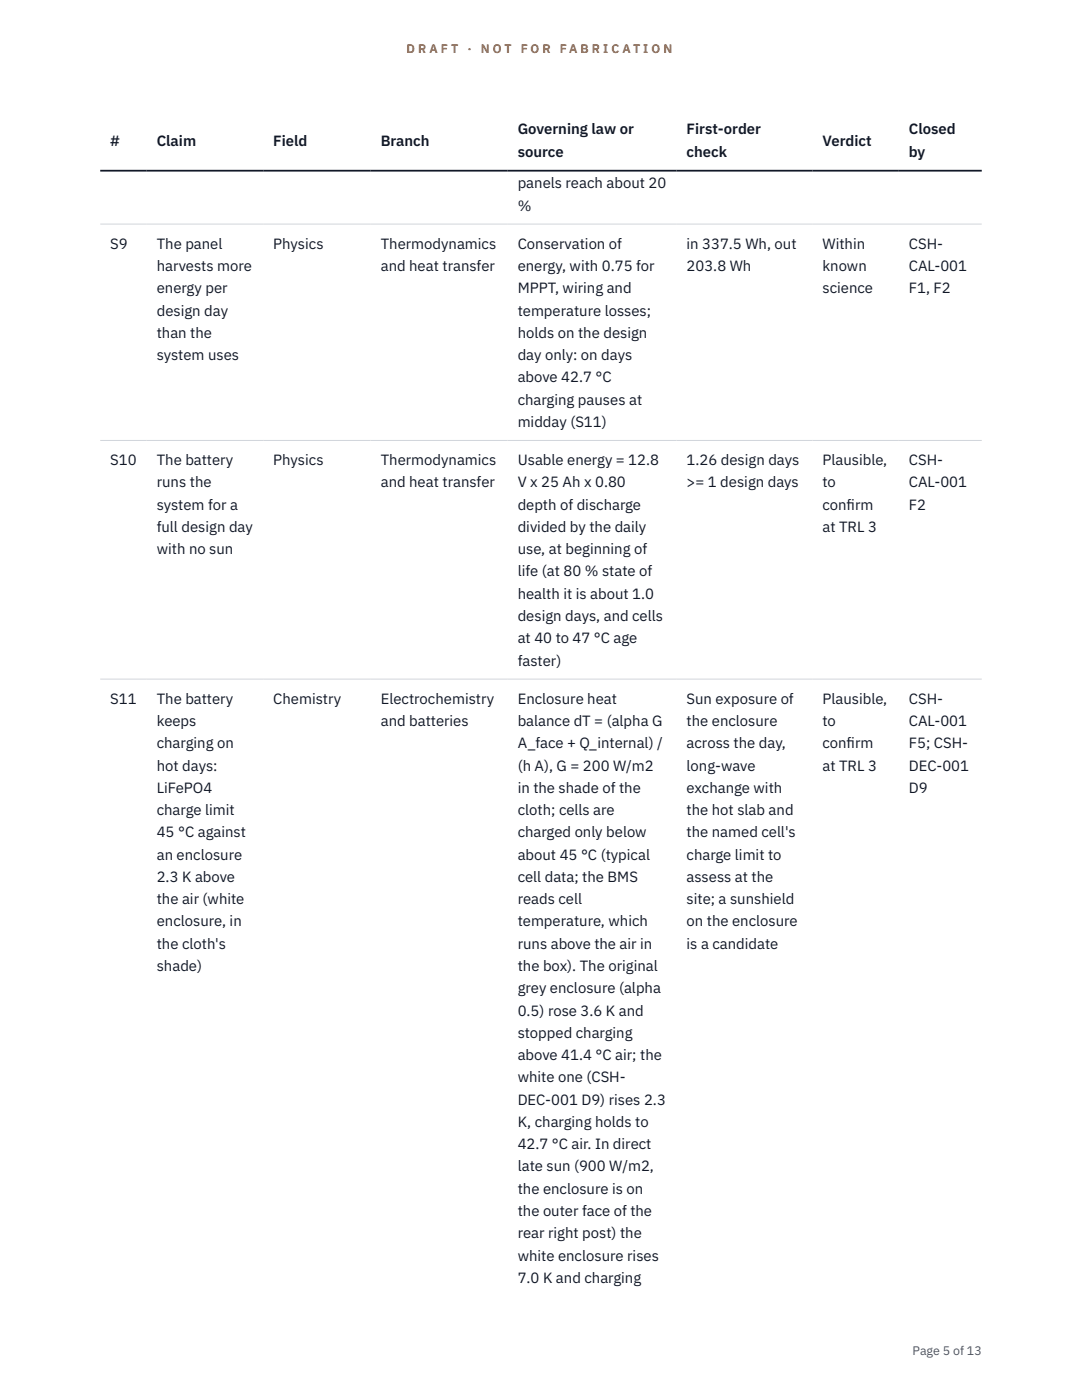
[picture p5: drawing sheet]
<svg xmlns="http://www.w3.org/2000/svg" width="216mm" height="279mm" viewBox="0 0 216 279" stroke-linecap="round" stroke-linejoin="round" font-family="sans-serif">
<defs><g id="words">
<g font-size="3" fill="#111827">
<text x="22" y="29.1">#</text>
<text x="31.3" y="29.1">Claim</text>
<text x="54.5" y="29.1">Field</text>
<text x="76" y="29.1">Branch</text>
<text x="103.3" y="26.8">Governing law or</text>
<text x="137" y="26.8">First-order</text>
<text x="164.1" y="29.1">Verdict</text>
<text x="181.4" y="26.8">Closed</text>
<text x="103.3" y="31.3">source</text>
<text x="137" y="31.3">check</text>
<text x="181.4" y="31.3">by</text>
<text x="103.3" y="37.6">panels reach about 20</text>
<text x="103.3" y="42">%</text>
<text x="22" y="49.6">S9</text>
<text x="31.3" y="49.6">The panel</text>
<text x="54.5" y="49.6">Physics</text>
<text x="76" y="49.6">Thermodynamics</text>
<text x="103.3" y="49.6">Conservation of</text>
<text x="137" y="49.6">in 337.5 Wh, out</text>
<text x="164.1" y="49.6">Within</text>
<text x="181.4" y="49.6">CSH-</text>
<text x="31.3" y="54.1">harvests more</text>
<text x="31.3" y="58.5">energy per</text>
<text x="76" y="54.1">and heat transfer</text>
<text x="103.3" y="54.1">energy, with 0.75 for</text>
<text x="103.3" y="58.5">MPPT, wiring and</text>
<text x="137" y="54.1">203.8 Wh</text>
<text x="164.1" y="54.1">known</text>
<text x="164.1" y="58.5">science</text>
<text x="181.4" y="54.1">CAL-001</text>
<text x="181.4" y="58.5">F1, F2</text>
<text x="31.3" y="63">design day</text>
<text x="103.3" y="63">temperature losses;</text>
<text x="31.3" y="67.4">than the</text>
<text x="31.3" y="71.9">system uses</text>
<text x="103.3" y="67.4">holds on the design</text>
<text x="103.3" y="71.9">day only: on days</text>
<text x="103.3" y="76.3">above 42.7 °C</text>
<text x="103.3" y="80.8">charging pauses at</text>
<text x="103.3" y="85.2">midday (S11)</text>
<text x="22" y="92.8">S10</text>
<text x="31.3" y="92.8">The battery</text>
<text x="54.5" y="92.8">Physics</text>
<text x="76" y="92.8">Thermodynamics</text>
<text x="103.3" y="92.8">Usable energy = 12.8</text>
<text x="137" y="92.8">1.26 design days</text>
<text x="164.1" y="92.8">Plausible,</text>
<text x="181.4" y="92.8">CSH-</text>
<text x="31.3" y="97.3">runs the</text>
<text x="31.3" y="101.7">system for a</text>
<text x="76" y="97.3">and heat transfer</text>
<text x="103.3" y="97.3">V x 25 Ah x 0.80</text>
<text x="103.3" y="101.7">depth of discharge</text>
<text x="137" y="97.3">&gt;= 1 design days</text>
<text x="164.1" y="97.3">to</text>
<text x="164.1" y="101.7">conf</text>
<text x="168.9" y="101.7">irm</text>
<text x="181.4" y="97.3">CAL-001</text>
<text x="181.4" y="101.7">F2</text>
<text x="31.3" y="106.2">full design day</text>
<text x="103.3" y="106.2">divided by the daily</text>
<text x="164.1" y="106.2">at TRL 3</text>
<text x="31.3" y="110.6">with no sun</text>
<text x="103.3" y="110.6">use, at beginning of</text>
<text x="103.3" y="115">life (at 80 % state of</text>
<text x="103.3" y="119.5">health it is about 1.0</text>
<text x="103.3" y="123.9">design days, and cells</text>
<text x="103.3" y="128.4">at 40 to 47 °C age</text>
<text x="103.3" y="132.8">faster)</text>
<text x="22" y="140.5">S11</text>
<text x="31.3" y="140.5">The battery</text>
<text x="54.5" y="140.5">Chemistry</text>
<text x="76" y="140.5">Electrochemistry</text>
<text x="103.3" y="140.5">Enclosure heat</text>
<text x="137" y="140.5">Sun exposure of</text>
<text x="164.1" y="140.5">Plausible,</text>
<text x="181.4" y="140.5">CSH-</text>
<text x="31.3" y="144.9">keeps</text>
<text x="31.3" y="149.3">charging on</text>
<text x="76" y="144.9">and batteries</text>
<text x="103.3" y="144.9">balance dT = (alpha G</text>
<text x="103.3" y="149.3">A_face + Q_internal) /</text>
<text x="137" y="144.9">the enclosure</text>
<text x="137" y="149.3">across the day,</text>
<text x="164.1" y="144.9">to</text>
<text x="164.1" y="149.3">conf</text>
<text x="168.9" y="149.3">irm</text>
<text x="181.4" y="144.9">CAL-001</text>
<text x="181.4" y="149.3">F5; CSH-</text>
<text x="31.3" y="153.8">hot days:</text>
<text x="103.3" y="153.8">(h A), G = 200 W/m2</text>
<text x="137" y="153.8">long-wave</text>
<text x="164.1" y="153.8">at TRL 3</text>
<text x="181.4" y="153.8">DEC-001</text>
<text x="31.3" y="158.2">LiFePO4</text>
<text x="103.3" y="158.2">in the shade of the</text>
<text x="137" y="158.2">exchange with</text>
<text x="181.4" y="158.2">D9</text>
<text x="31.3" y="162.7">charge limit</text>
<text x="31.3" y="167.1">45 °C against</text>
<text x="103.3" y="162.7">cloth; cells are</text>
<text x="103.3" y="167.1">charged only below</text>
<text x="137" y="162.7">the hot slab and</text>
<text x="137" y="167.1">the named cell's</text>
<text x="31.3" y="171.6">an enclosure</text>
<text x="103.3" y="171.6">about 45 °C (typical</text>
<text x="137" y="171.6">charge limit to</text>
<text x="31.3" y="176">2.3 K above</text>
<text x="103.3" y="176">cell data; the BMS</text>
<text x="137" y="176">assess at the</text>
<text x="31.3" y="180.5">the air (white</text>
<text x="31.3" y="184.9">enclosure, in</text>
<text x="103.3" y="180.5">reads cell</text>
<text x="103.3" y="184.9">temperature, which</text>
<text x="137" y="180.5">site; a sunshield</text>
<text x="137" y="184.9">on the enclosure</text>
<text x="31.3" y="189.3">the cloth's</text>
<text x="103.3" y="189.3">runs above the air in</text>
<text x="137" y="189.3">is a candidate</text>
<text x="31.3" y="193.8">shade)</text>
<text x="103.3" y="193.8">the box). The original</text>
<text x="103.3" y="198.2">grey enclosure (alpha</text>
<text x="103.3" y="202.7">0.5) rose 3.6 K and</text>
<text x="103.3" y="207.1">stopped charging</text>
<text x="103.3" y="211.6">above 41.4 °C air; the</text>
<text x="103.3" y="216">white one (CSH-</text>
<text x="103.3" y="220.5">DEC-001 D9) rises 2.3</text>
<text x="103.3" y="224.9">K, charging holds to</text>
<text x="103.3" y="229.4">42.7 °C air. In direct</text>
<text x="103.3" y="233.8">late sun (900 W/m2,</text>
<text x="103.3" y="238.2">the enclosure is on</text>
<text x="103.3" y="242.7">the outer face of the</text>
<text x="103.3" y="247.1">rear right post) the</text>
<text x="103.3" y="251.6">white enclosure rises</text>
<text x="103.3" y="256">7.0 K and charging</text>
</g>
<g font-size="2.5" fill="#b45309">
<text x="81.1" y="10.5">D R A F T</text>
<text x="93.3" y="10.5">·</text>
<text x="95.9" y="10.5">N O T</text>
<text x="103.9" y="10.5">F O R</text>
<text x="111.7" y="10.5">F A B R I C A T I O N</text>
</g>
<text font-size="2.5" fill="#4b5563" x="182.1" y="270.3">Page 5 of 13</text>
</g></defs>
<path d="M20 44.7h175.9M20 87.9h175.9M20 135.5h175.9" fill="none" stroke="#d1d5db" stroke-width=".2"/>
<path d="M20 34.1h175.9" fill="none" stroke="#111827" stroke-width=".35"/>
<use href="#words"/>
</svg>
